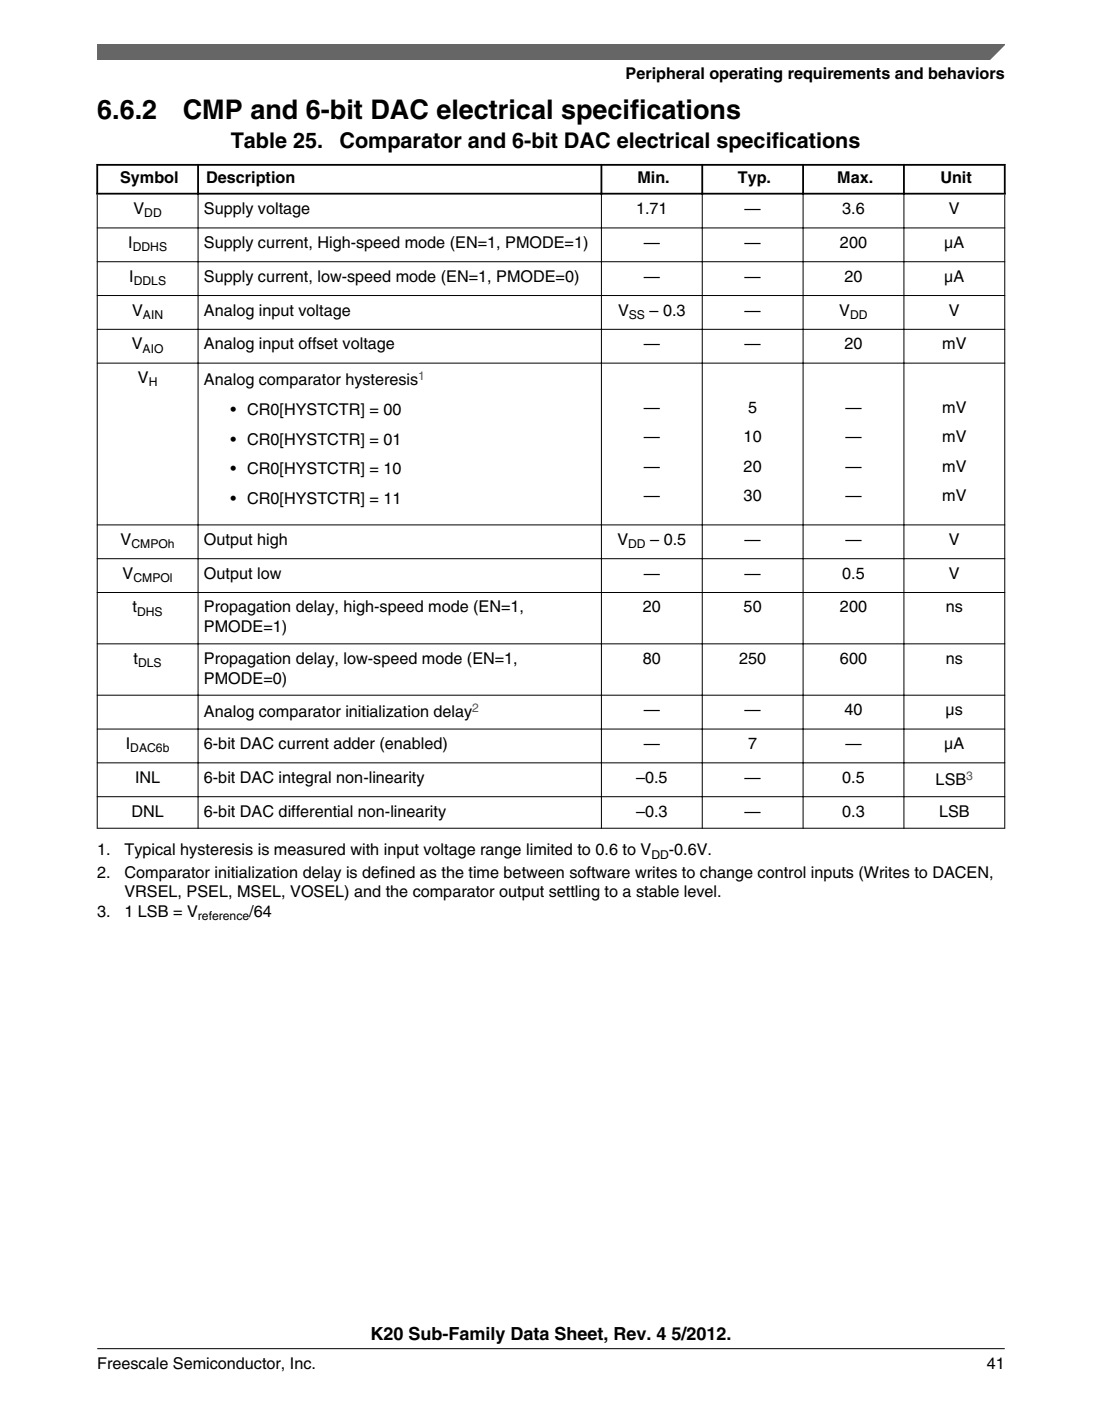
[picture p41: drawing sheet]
<svg xmlns="http://www.w3.org/2000/svg" width="216mm" height="274mm" viewBox="0 0 216 274" stroke-linecap="round" stroke-linejoin="round" font-family="sans-serif">
<defs><g id="words">
<g font-size="5.3">
<text x="19" y="23.2">6.6.2</text>
<text x="35.8" y="23.2">CMP and 6-bit DAC electrical specifications</text>
</g>
<g font-size="4.2">
<text x="45.2" y="29">Table 25.</text>
<text x="66.5" y="29">Comparator and 6-bit DAC electrical specifications</text>
</g>
<text font-size="3.5" x="72.6" y="262.3">K20 Sub-Family Data Sheet, Rev. 4 5/2012.</text>
<g font-size="3.2">
<text x="122.6" y="15.5">Peripheral operating requirements and behaviors</text>
<text x="23.5" y="35.9">Symbol</text>
<text x="40.4" y="35.9">Description</text>
<text x="124.9" y="35.9">Min.</text>
<text x="144.5" y="35.9">Typ.</text>
<text x="164" y="35.9">Max.</text>
<text x="184.2" y="35.9">Unit</text>
<text x="26.1" y="41.9">V</text>
<text x="40" y="41.9">Supply voltage</text>
<text x="124.6" y="41.9">1.71</text>
<text x="145.9" y="41.9">—</text>
<text x="165" y="41.9">3.6</text>
<text x="185.9" y="41.9">V</text>
<text x="25.1" y="48.5">I</text>
<text x="40" y="48.5">Supply current, High-speed mode (EN=1, PMODE=1)</text>
<text x="126.1" y="48.5">—</text>
<text x="145.9" y="48.5">—</text>
<text x="164.6" y="48.5">200</text>
<text x="185" y="48.5">μA</text>
<text x="25.3" y="55.2">I</text>
<text x="40" y="55.2">Supply current, low-speed mode (EN=1, PMODE=0)</text>
<text x="126.1" y="55.2">—</text>
<text x="145.9" y="55.2">—</text>
<text x="165.5" y="55.2">20</text>
<text x="185" y="55.2">μA</text>
<text x="25.9" y="61.8">V</text>
<text x="40" y="61.8">Analog input voltage</text>
<text x="121.1" y="61.8">V</text>
<text x="127.3" y="61.8">– 0.3</text>
<text x="145.9" y="61.8">—</text>
<text x="164.4" y="61.8">V</text>
<text x="185.9" y="61.8">V</text>
<text x="25.8" y="68.4">V</text>
<text x="40" y="68.4">Analog input offset voltage</text>
<text x="126.1" y="68.4">—</text>
<text x="145.9" y="68.4">—</text>
<text x="165.5" y="68.4">20</text>
<text x="184.6" y="68.4">mV</text>
<text x="27" y="75">V</text>
<text x="40" y="75.5">Analog comparator hysteresis</text>
<text x="45.2" y="81.3">• CR0[HYSTCTR] = 00</text>
<text x="126.1" y="80.8">—</text>
<text x="146.6" y="80.8">5</text>
<text x="165.6" y="80.8">—</text>
<text x="184.6" y="80.8">mV</text>
<text x="45.2" y="87">• CR0[HYSTCTR] = 01</text>
<text x="126.1" y="86.6">—</text>
<text x="145.7" y="86.6">10</text>
<text x="165.6" y="86.6">—</text>
<text x="184.6" y="86.6">mV</text>
<text x="45.2" y="92.8">• CR0[HYSTCTR] = 10</text>
<text x="126.1" y="92.4">—</text>
<text x="145.7" y="92.4">20</text>
<text x="165.6" y="92.4">—</text>
<text x="184.6" y="92.4">mV</text>
<text x="45.2" y="98.6">• CR0[HYSTCTR] = 11</text>
<text x="126.1" y="98.2">—</text>
<text x="145.7" y="98.2">30</text>
<text x="165.6" y="98.2">—</text>
<text x="184.6" y="98.2">mV</text>
<text x="23.6" y="106.7">V</text>
<text x="40" y="106.7">Output high</text>
<text x="121" y="106.7">V</text>
<text x="127.4" y="106.7">– 0.5</text>
<text x="145.9" y="106.7">—</text>
<text x="165.6" y="106.7">—</text>
<text x="185.9" y="106.7">V</text>
<text x="24" y="113.3">V</text>
<text x="40" y="113.3">Output low</text>
<text x="126.1" y="113.3">—</text>
<text x="145.9" y="113.3">—</text>
<text x="165" y="113.3">0.5</text>
<text x="185.9" y="113.3">V</text>
<text x="26" y="119.9">t</text>
<text x="40" y="119.9">Propagation delay, high-speed mode (EN=1,</text>
<text x="125.9" y="119.9">20</text>
<text x="145.7" y="119.9">50</text>
<text x="164.6" y="119.9">200</text>
<text x="185.3" y="119.9">ns</text>
<text x="40" y="123.8">PMODE=1)</text>
<text x="26.2" y="130">t</text>
<text x="40" y="130">Propagation delay, low-speed mode (EN=1,</text>
<text x="125.9" y="130">80</text>
<text x="144.8" y="130">250</text>
<text x="164.6" y="130">600</text>
<text x="185.3" y="130">ns</text>
<text x="40" y="133.9">PMODE=0)</text>
<text x="40" y="140.5">Analog comparator initialization delay</text>
<text x="126.1" y="140">—</text>
<text x="145.9" y="140">—</text>
<text x="165.5" y="140">40</text>
<text x="185.3" y="140">μs</text>
<text x="24.6" y="146.7">I</text>
<text x="40" y="146.7">6-bit DAC current adder (enabled)</text>
<text x="126.1" y="146.7">—</text>
<text x="146.6" y="146.7">7</text>
<text x="165.6" y="146.7">—</text>
<text x="185" y="146.7">μA</text>
<text x="26.5" y="153.3">INL</text>
<text x="40" y="153.3">6-bit DAC integral non-linearity</text>
<text x="124.6" y="153.3">–0.5</text>
<text x="145.9" y="153.3">—</text>
<text x="165" y="153.3">0.5</text>
<text x="183.3" y="153.7">LSB</text>
<text x="25.8" y="159.9">DNL</text>
<text x="40" y="159.9">6-bit DAC differential non-linearity</text>
<text x="124.6" y="159.9">–0.3</text>
<text x="145.9" y="159.9">—</text>
<text x="165" y="159.9">0.3</text>
<text x="184" y="159.9">LSB</text>
<text x="19" y="167.5">1.</text>
<text x="24.4" y="167.5">Typical hysteresis is measured with input voltage range limited to 0.6 to V</text>
<text x="131.1" y="167.5">-0.6V.</text>
<text x="19.1" y="171.8">2.</text>
<text x="24.4" y="171.8">Comparator initialization delay is defined as the time between software writes to change control inputs (Writes to DACEN,</text>
<text x="19.1" y="179.6">3.</text>
<text x="24.4" y="175.7">VRSEL, PSEL, MSEL, VOSEL) and the comparator output settling to a stable level.</text>
<text x="24.4" y="179.6">1 LSB = V</text>
<text x="48.8" y="179.6">/64</text>
<text x="19" y="268">Freescale Semiconductor, Inc.</text>
<text x="193.3" y="268">41</text>
</g>
<g font-size="2.4">
<text x="28.3" y="42.6">DD</text>
<text x="26" y="49.2">DDHS</text>
<text x="26.2" y="55.8">DDLS</text>
<text x="28" y="62.4">AIN</text>
<text x="123.2" y="62.4">SS</text>
<text x="166.6" y="62.4">DD</text>
<text x="27.9" y="69">AIO</text>
<text x="29.1" y="75.6">H</text>
<text x="25.8" y="107.3">CMPOh</text>
<text x="123.1" y="107.3">DD</text>
<text x="26.1" y="113.9">CMPOl</text>
<text x="26.9" y="120.6">DHS</text>
<text x="27.1" y="130.6">DLS</text>
<text x="25.5" y="147.3">DAC6b</text>
<text x="127.6" y="168.1">DD</text>
<text x="38.8" y="180.2">reference</text>
</g>
<g font-size="2.4" fill="#00f">
<text x="81.9" y="74.4">1</text>
<text x="92.5" y="139.4">2</text>
<text x="189.3" y="152.7">3</text>
</g>
</g></defs>
<path d="M18.9 32.3h178.1M18.9 37.9h178.1M19 32.1v6M38.8 32.1v6M117.8 32.1v6M137.6 32.1v6M157.3 32.1v6M177.1 32.1v6M196.8 32.1v6" fill="none" stroke="#000" stroke-width=".35"/>
<g fill="none" stroke="#000" stroke-width=".2">
<path d="M19 38.1v124.2M38.8 37.7v124.6M117.8 37.7v124.6M137.6 37.7v124.6M157.3 37.7v124.6M177.1 37.7v124.6M196.8 38.1v124.2M19 44.6h177.9M19 51.2h177.9M19 57.9h177.9M19 64.5h177.9M19 71.1h177.9"/>
<path d="M19 102.8h177.9M19 109.4h177.9M19 116h177.9M19 126.1h177.9M19 136.1h177.9M19 142.8h177.9M19 149.4h177.9M19 156h177.9M19 162.2h177.9"/>
</g>
<path d="M19.1 8.7h177.8l-5.7 3h-172.1z" fill="#666"/>
<path d="M19.1 11.7v-3h177.8l-3.1 3" fill="none" stroke="#666" stroke-width=".28"/>
<path d="M19 264.1h177.8" fill="none" stroke="#000" stroke-width=".2"/>
<use href="#words"/>
</svg>
